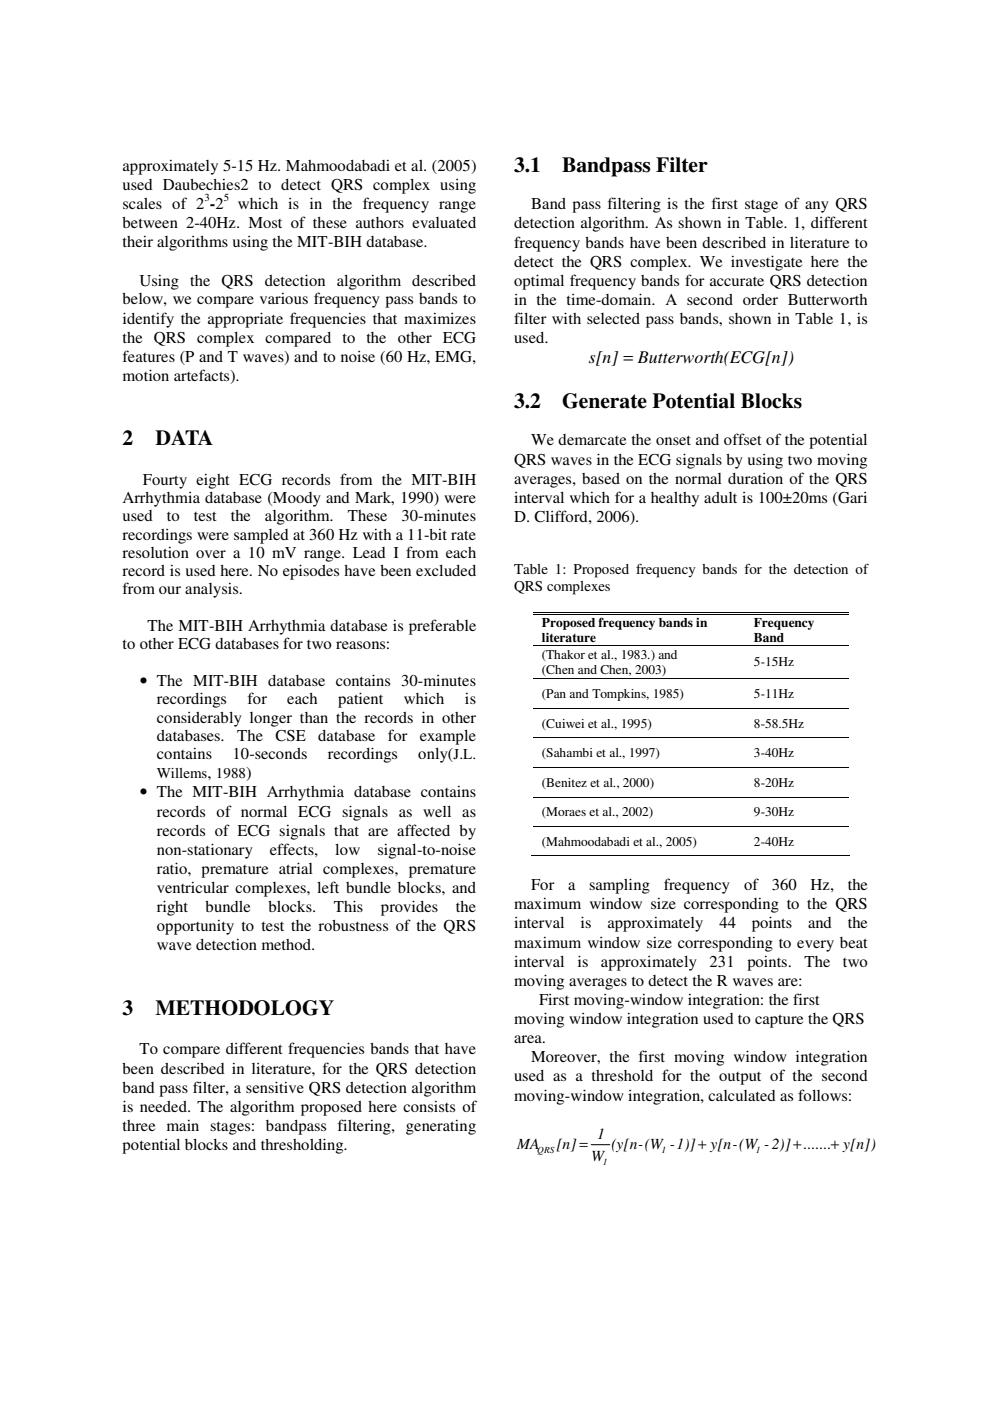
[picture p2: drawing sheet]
<svg xmlns="http://www.w3.org/2000/svg" width="210mm" height="297mm" viewBox="0 0 210 297" stroke-linecap="round" stroke-linejoin="round" font-family="sans-serif">
<defs><g id="words">
<g font-size="4.6">
<text x="109" y="36.4">3.1</text>
<text x="119.2" y="36.4">Bandpass Filter</text>
<text x="109" y="86.4">3.2</text>
<text x="119.2" y="86.4">Generate Potential Blocks</text>
<text x="26" y="94.4">2</text>
<text x="33" y="94.4">DATA</text>
<text x="26" y="215.1">3</text>
<text x="33" y="215.1">METHODOLOGY</text>
</g>
<text font-size="3.8" x="124.8" y="77">s[n] = Butterworth(ECG[n])</text>
<g font-size="3.5">
<text x="26" y="36.2">approximately 5-15 Hz. Mahmoodabadi et al. (2005)</text>
<text x="26" y="40.2">used Daubechies2 to detect QRS complex using</text>
<text x="26" y="44.3">scales of 2 -2</text>
<text x="50.5" y="44.3">which is in the frequency range</text>
<text x="112.6" y="44.4">Band pass filtering is the first stage of any QRS</text>
<text x="26" y="48.3">between 2-40Hz. Most of these authors evaluated</text>
<text x="26" y="52.4">their algorithms using the MIT-BIH database.</text>
<text x="109" y="48.4">detection algorithm. As shown in Table. 1, different</text>
<text x="109" y="52.5">frequency bands have been described in literature to</text>
<text x="109" y="56.5">detect the QRS complex. We investigate here the</text>
<text x="26" y="64.6">below, we compare various frequency pass bands to</text>
<text x="29.6" y="60.5">Using the QRS detection algorithm described</text>
<text x="109" y="60.6">optimal frequency bands for accurate QRS detection</text>
<text x="109" y="64.6">in the time-domain. A second order Butterworth</text>
<text x="26" y="68.6">identify the appropriate frequencies that maximizes</text>
<text x="109" y="68.7">filter with selected pass bands, shown in Table 1, is</text>
<text x="26" y="72.7">the QRS complex compared to the other ECG</text>
<text x="26" y="76.8">features (P and T waves) and to noise (60 Hz, EMG,</text>
<text x="109" y="72.8">used.</text>
<text x="26" y="80.8">motion artefacts).</text>
<text x="112.6" y="94.4">We demarcate the onset and offset of the potential</text>
<text x="109" y="98.5">QRS waves in the ECG signals by using two moving</text>
<text x="26" y="106.6">Arrhythmia database (Moody and Mark, 1990) were</text>
<text x="30.3" y="102.7">Fourty eight ECG records from the MIT-BIH</text>
<text x="109" y="102.6">averages, based on the normal duration of the QRS</text>
<text x="109" y="106.6">interval which for a healthy adult is 100±20ms (Gari</text>
<text x="26" y="110.5">used</text>
<text x="35.4" y="110.5">to</text>
<text x="41.1" y="110.5">test</text>
<text x="48.9" y="110.5">the</text>
<text x="56.2" y="110.5">algorithm.</text>
<text x="73.7" y="110.5">These</text>
<text x="85.1" y="110.5">30-minutes</text>
<text x="109" y="110.7">D. Clifford, 2006).</text>
<text x="26" y="114.4">recordings were sampled at 360 Hz with a 11-bit rate</text>
<text x="26" y="118.3">resolution over a 10 mV range. Lead I from each</text>
<text x="26" y="122.2">record is used here. No episodes have been excluded</text>
<text x="26" y="126">from our analysis.</text>
<text x="26" y="137.7">to other ECG databases for two reasons:</text>
<text x="31.3" y="133.8">The MIT-BIH Arrhythmia database is preferable</text>
<text x="29.6" y="145.5">• The MIT-BIH database contains 30-minutes</text>
<text x="33.3" y="149.3">recordings</text>
<text x="52.5" y="149.3">for</text>
<text x="60.9" y="149.3">each</text>
<text x="71.7" y="149.3">patient</text>
<text x="85.6" y="149.3">which</text>
<text x="98.6" y="149.3">is</text>
<text x="33.3" y="153.2">considerably longer than the records in other</text>
<text x="33.3" y="157.1">databases.</text>
<text x="33.3" y="161">contains</text>
<text x="49.3" y="161">10-seconds</text>
<text x="50.3" y="157.1">The</text>
<text x="58.4" y="157.1">CSE</text>
<text x="67.5" y="157.1">database</text>
<text x="69.5" y="161">recordings</text>
<text x="82.3" y="157.1">for</text>
<text x="88.7" y="161">only(J.L.</text>
<text x="89" y="157.1">example</text>
<text x="29.6" y="169.1">• The MIT-BIH Arrhythmia database contains</text>
<text x="33.3" y="173.1">records of normal ECG signals as well as</text>
<text x="33.3" y="177.2">records of ECG signals that are affected by</text>
<text x="33.3" y="181.2">non-stationary</text>
<text x="33.3" y="185.3">ratio, premature atrial complexes, premature</text>
<text x="57.2" y="181.2">effects,</text>
<text x="71.1" y="181.2">low</text>
<text x="80" y="181.2">signal-to-noise</text>
<text x="33.3" y="189.4">ventricular complexes, left bundle blocks, and</text>
<text x="112.6" y="188.7">For</text>
<text x="120.4" y="188.7">a</text>
<text x="124.9" y="188.7">sampling</text>
<text x="140.7" y="188.7">frequency</text>
<text x="157.8" y="188.7">of</text>
<text x="163.6" y="188.7">360</text>
<text x="171.9" y="188.7">Hz,</text>
<text x="179.7" y="188.7">the</text>
<text x="33.3" y="193.4">right</text>
<text x="33.3" y="197.5">opportunity to test the robustness of the QRS</text>
<text x="43.6" y="193.4">bundle</text>
<text x="56.9" y="193.4">blocks.</text>
<text x="70.8" y="193.4">This</text>
<text x="80.8" y="193.4">provides</text>
<text x="96.6" y="193.4">the</text>
<text x="109" y="192.8">maximum window size corresponding to the QRS</text>
<text x="109" y="196.8">interval</text>
<text x="123.1" y="196.8">is</text>
<text x="128.8" y="196.8">approximately</text>
<text x="152.5" y="196.8">44</text>
<text x="159.4" y="196.8">points</text>
<text x="171.3" y="196.8">and</text>
<text x="179.7" y="196.8">the</text>
<text x="33.3" y="201.5">wave detection method.</text>
<text x="109" y="200.9">maximum window size corresponding to every beat</text>
<text x="109" y="204.9">interval</text>
<text x="109" y="209">moving averages to detect the R waves are:</text>
<text x="122.4" y="204.9">is</text>
<text x="127.4" y="204.9">approximately</text>
<text x="150.5" y="204.9">231</text>
<text x="158.5" y="204.9">points.</text>
<text x="170.6" y="204.9">The</text>
<text x="178.7" y="204.9">two</text>
<text x="114.3" y="213.1">First moving-window integration: the first</text>
<text x="109" y="217.1">moving window integration used to capture the QRS</text>
<text x="109" y="221.2">area.</text>
<text x="26" y="227.6">been described in literature, for the QRS detection</text>
<text x="29.5" y="223.6">To compare different frequencies bands that have</text>
<text x="112.6" y="225.3">Moreover, the first moving window integration</text>
<text x="26" y="231.7">band pass filter, a sensitive QRS detection algorithm</text>
<text x="109" y="229.3">used as a threshold for the output of the second</text>
<text x="109" y="233.3">moving-window integration, calculated as follows:</text>
<text x="26" y="235.8">is needed. The algorithm proposed here consists of</text>
<text x="26" y="239.8">three main stages: bandpass filtering, generating</text>
<text x="26" y="243.8">potential blocks and thresholding.</text>
</g>
<g font-size="3.3">
<text x="109.6" y="243.5">MA</text>
<text x="118" y="243.5">[n] =</text>
<text x="126.6" y="241.5">1</text>
<text x="129.6" y="243.5">(y[n-(W -1)]+ y[n-(W -2)]+.......+ y[n])</text>
<text x="125.3" y="246.1">W</text>
</g>
<g font-size="3.2">
<text x="109" y="121.8">Table 1: Proposed frequency bands for the detection of</text>
<text x="109" y="125.4">QRS complexes</text>
<text x="33.3" y="164.8">Willems, 1988)</text>
</g>
<g font-size="2.8">
<text x="114.9" y="132.9">Proposed frequency bands in</text>
<text x="114.9" y="136.2">literature</text>
<text x="159.8" y="132.9">Frequency</text>
<text x="159.8" y="136.2">Band</text>
<text x="114.9" y="139.7">(Thakor et al., 1983.) and</text>
<text x="114.9" y="143">(Chen and Chen, 2003)</text>
<text x="159.9" y="141.3">5-15Hz</text>
<text x="114.9" y="148">(Pan and Tompkins, 1985)</text>
<text x="159.9" y="148">5-11Hz</text>
<text x="114.9" y="154.3">(Cuiwei et al., 1995)</text>
<text x="159.9" y="154.3">8-58.5Hz</text>
<text x="114.9" y="160.5">(Sahambi et al., 1997)</text>
<text x="159.9" y="160.5">3-40Hz</text>
<text x="114.9" y="166.8">(Benitez et al., 2000)</text>
<text x="159.9" y="166.8">8-20Hz</text>
<text x="114.9" y="173">(Moraes et al., 2002)</text>
<text x="159.9" y="173">9-30Hz</text>
<text x="114.9" y="179.3">(Mahmoodabadi et al., 2005)</text>
<text x="159.9" y="179.3">2-40Hz</text>
</g>
<g font-size="2.3">
<text x="43.3" y="42.7">3</text>
<text x="47.5" y="42.7">5</text>
</g>
<g font-size="2">
<text x="113.9" y="244.4">QRS</text>
<text x="140.3" y="244.4">1</text>
<text x="160.2" y="244.4">1</text>
<text x="127.8" y="246.9">1</text>
</g>
</g></defs>
<g fill="none" stroke="#000" stroke-width=".21">
<path d="M113 129.9h44.8M113 130.2h44.8M113 136.9h44.8M158 136.9h21.9M158.3 129.9h21.6M158.3 130.2h21.6M113 143.9h44.8M113 150.2h44.8M113 156.5h44.8M157.9 143.9h22M157.9 150.2h22M157.9 156.5h22"/>
<path d="M113 162.8h44.8M113 169h44.8M113 175.3h44.8M157.9 162.8h22M157.9 169h22M157.9 175.3h22M112.7 181.4h67.3M125.3 242.7h4"/>
</g>
<path d="M157.8 129.8h.5v.2h-.5zM157.8 130.1h.5v.2h-.5zM157.8 136.8h.1v.2h-.1zM157.8 136.8h.2v.2h-.2zM157.8 143.8l.1 .1zM157.8 150.2l.1 .1zM157.8 156.4l.1 .1zM157.8 162.8l.1 .1zM157.8 169h.1zM157.8 175.3h.1zM157.7 181.4l.1 .1z" fill="#000"/>
<use href="#words"/>
</svg>
